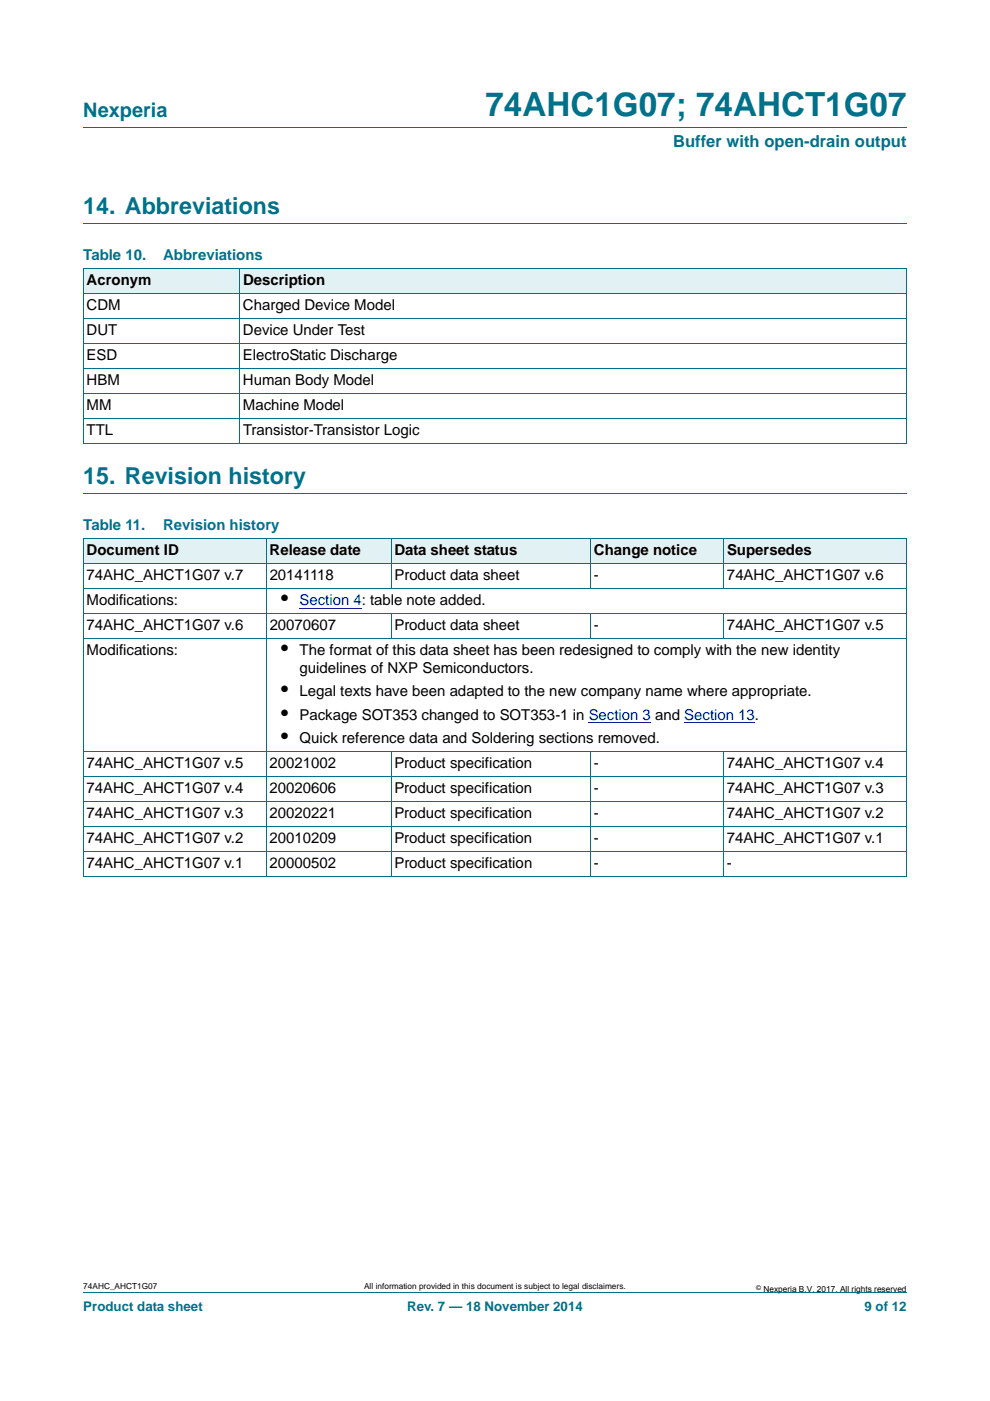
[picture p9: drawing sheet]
<svg xmlns="http://www.w3.org/2000/svg" width="210mm" height="297mm" viewBox="0 0 210 297" stroke-linecap="round" stroke-linejoin="round" font-family="sans-serif">
<defs><g id="words">
<text font-size="7" fill="#00718a" x="103" y="24.6">74AHC1G07; 74AHCT1G07</text>
<g font-size="4.9" fill="#00718a">
<text x="17.7" y="45.4">14. Abbreviations</text>
<text x="17.7" y="102.6">15. Revision history</text>
</g>
<text font-size="4.2" fill="#00718a" x="17.7" y="24.9">Nexperia</text>
<g font-size="4.2">
<text x="59.6" y="128.2">•</text>
<text x="59.6" y="138.8">•</text>
<text x="59.6" y="147.6">•</text>
<text x="59.6" y="152.6">•</text>
<text x="59.6" y="157.5">•</text>
</g>
<text font-size="3.5" fill="#00718a" x="142.7" y="31.1">Buffer with open-drain output</text>
<g font-size="3.2" fill="#00718a">
<text x="17.7" y="55.2">Table 10.</text>
<text x="34.6" y="55.2">Abbreviations</text>
<text x="17.7" y="112.4">Table 11.</text>
<text x="34.6" y="112.4">Revision history</text>
</g>
<g font-size="3.2">
<text x="18.4" y="65.8">CDM</text>
<text x="18.4" y="60.5">Acronym</text>
<text x="51.5" y="65.8">Charged Device Model</text>
<text x="51.5" y="60.5">Description</text>
<text x="18.4" y="71.1">DUT</text>
<text x="51.5" y="71.1">Device Under Test</text>
<text x="18.4" y="76.4">ESD</text>
<text x="51.5" y="76.4">ElectroStatic Discharge</text>
<text x="18.4" y="81.7">HBM</text>
<text x="51.5" y="81.7">Human Body Model</text>
<text x="18.4" y="87">MM</text>
<text x="51.5" y="87">Machine Model</text>
<text x="18.4" y="92.3">TTL</text>
<text x="51.5" y="92.3">Transistor-Transistor Logic</text>
<text x="18.4" y="117.6">Document ID</text>
<text x="57.2" y="117.6">Release date</text>
<text x="83.7" y="117.6">Data sheet status</text>
<text x="126" y="117.6">Change notice</text>
<text x="154.2" y="117.6">Supersedes</text>
<text x="18.4" y="122.9">74AHC_AHCT1G07 v.7</text>
<text x="57.2" y="122.9">20141118</text>
<text x="83.7" y="122.9">Product data sheet</text>
<text x="126" y="122.9">-</text>
<text x="154.2" y="122.9">74AHC_AHCT1G07 v.6</text>
<text x="18.4" y="128.2">Modifications:</text>
<text x="18.4" y="133.5">74AHC_AHCT1G07 v.6</text>
<text x="57.2" y="133.5">20070607</text>
<text x="83.7" y="133.5">Product data sheet</text>
<text x="126" y="133.5">-</text>
<text x="154.2" y="133.5">74AHC_AHCT1G07 v.5</text>
<text x="18.4" y="138.8">Modifications:</text>
<text x="63.5" y="138.8">The format of this data sheet has been redesigned to comply with the new identity</text>
<text x="63.5" y="142.7">guidelines of NXP Semiconductors.</text>
<text x="63.5" y="147.6">Legal texts have been adapted to the new company name where appropriate.</text>
<text x="63.5" y="152.6">Package SOT353 changed to SOT353-1 in Section 3 and Section 13.</text>
<text x="63.5" y="157.5">Quick reference data and Soldering sections removed.</text>
<text x="18.4" y="162.8">74AHC_AHCT1G07 v.5</text>
<text x="57.2" y="162.8">20021002</text>
<text x="83.6" y="162.8">Product specification</text>
<text x="126" y="162.8">-</text>
<text x="154.2" y="162.8">74AHC_AHCT1G07 v.4</text>
<text x="18.4" y="168.1">74AHC_AHCT1G07 v.4</text>
<text x="18.4" y="173.4">74AHC_AHCT1G07 v.3</text>
<text x="57.2" y="168.1">20020606</text>
<text x="57.2" y="173.4">20020221</text>
<text x="83.6" y="168.1">Product specification</text>
<text x="83.6" y="173.4">Product specification</text>
<text x="126" y="168.1">-</text>
<text x="126" y="173.4">-</text>
<text x="154.2" y="168.1">74AHC_AHCT1G07 v.3</text>
<text x="154.2" y="173.4">74AHC_AHCT1G07 v.2</text>
<text x="18.4" y="178.7">74AHC_AHCT1G07 v.2</text>
<text x="57.2" y="178.7">20010209</text>
<text x="83.6" y="178.7">Product specification</text>
<text x="126" y="178.7">-</text>
<text x="154.2" y="178.7">74AHC_AHCT1G07 v.1</text>
<text x="18.4" y="184">74AHC_AHCT1G07 v.1</text>
<text x="57.2" y="184">20000502</text>
<text x="83.6" y="184">Product specification</text>
<text x="126" y="184">-</text>
<text x="154.2" y="184">-</text>
</g>
<text font-size="3.2" fill="#00f" x="63.5" y="128.2">Section 4: table note added.</text>
<g font-size="2.8" fill="#00718a">
<text x="17.7" y="277.9">Product data sheet</text>
<text x="86.4" y="277.9">Rev. 7 — 18 November 2014</text>
<text x="183.4" y="277.9">9 of 12</text>
</g>
<g font-size="1.8">
<text x="17.7" y="273.3">74AHC_AHCT1G07</text>
<text x="77.2" y="273.3">All information provided in this document is subject to legal disclaimers.</text>
<text x="161.9" y="273.9">Nexperia B.V. 2017. All rights reserved</text>
</g>
<text font-size="1.4" x="160.4" y="273.4">©</text>
</g></defs>
<path d="M17.7 27h174.6M17.7 47.4h174.6M17.7 104.6h174.6M17.7 273.9h174.6" fill="none" stroke="#00718a" stroke-width=".21"/>
<g fill="#e2f1f4">
<path d="M17.7 57h33.1v5.3h-33.1z"/>
<path d="M50.8 57h141.5v5.3h-141.5z"/>
<path d="M17.7 114.1h38.8v5.3h-38.8z"/>
<path d="M56.5 114.1h26.4v5.3h-26.4z"/>
<path d="M82.9 114.1h42.4v5.3h-42.4z"/>
<path d="M125.3 114.1h28.2v5.3h-28.2z"/>
<path d="M153.5 114.1h38.8v5.3h-38.8z"/>
</g>
<path d="M63.5 128.9h13.3M124.9 153.3h13.2M145.1 153.3h15" fill="none" stroke="#00f" stroke-width=".21"/>
<g fill="none" stroke="#00718a" stroke-width=".21">
<path d="M17.6 57h174.7M17.7 57v37M50.8 56.9v37.1M192.3 57v37M17.6 62.3h174.7M17.6 67.6h174.7M17.6 72.8h174.7M17.6 78.1h174.7M17.6 83.4h174.7M17.6 88.7h174.7M17.6 94h174.7M17.6 114.1h174.7"/>
<path d="M17.6 119.4h174.7M17.7 114.2v71.5M56.5 114.1v71.7M82.9 114.1v10.6M125.3 114.1v10.6M153.5 114.1v10.6M192.3 114.2v71.5M17.6 124.7h174.7M17.6 130h174.7M17.6 135.3h174.7M82.9 130v5.3M125.3 130v5.3"/>
<path d="M153.5 130v5.3M17.6 159.3h174.7M82.9 159.2v26.6M125.3 159.2v26.6M153.5 159.2v26.6M17.6 164.6h174.7M17.6 169.9h174.7M17.6 175.2h174.7M17.6 180.5h174.7M17.6 185.7h174.7"/>
</g>
<use href="#words"/>
</svg>
